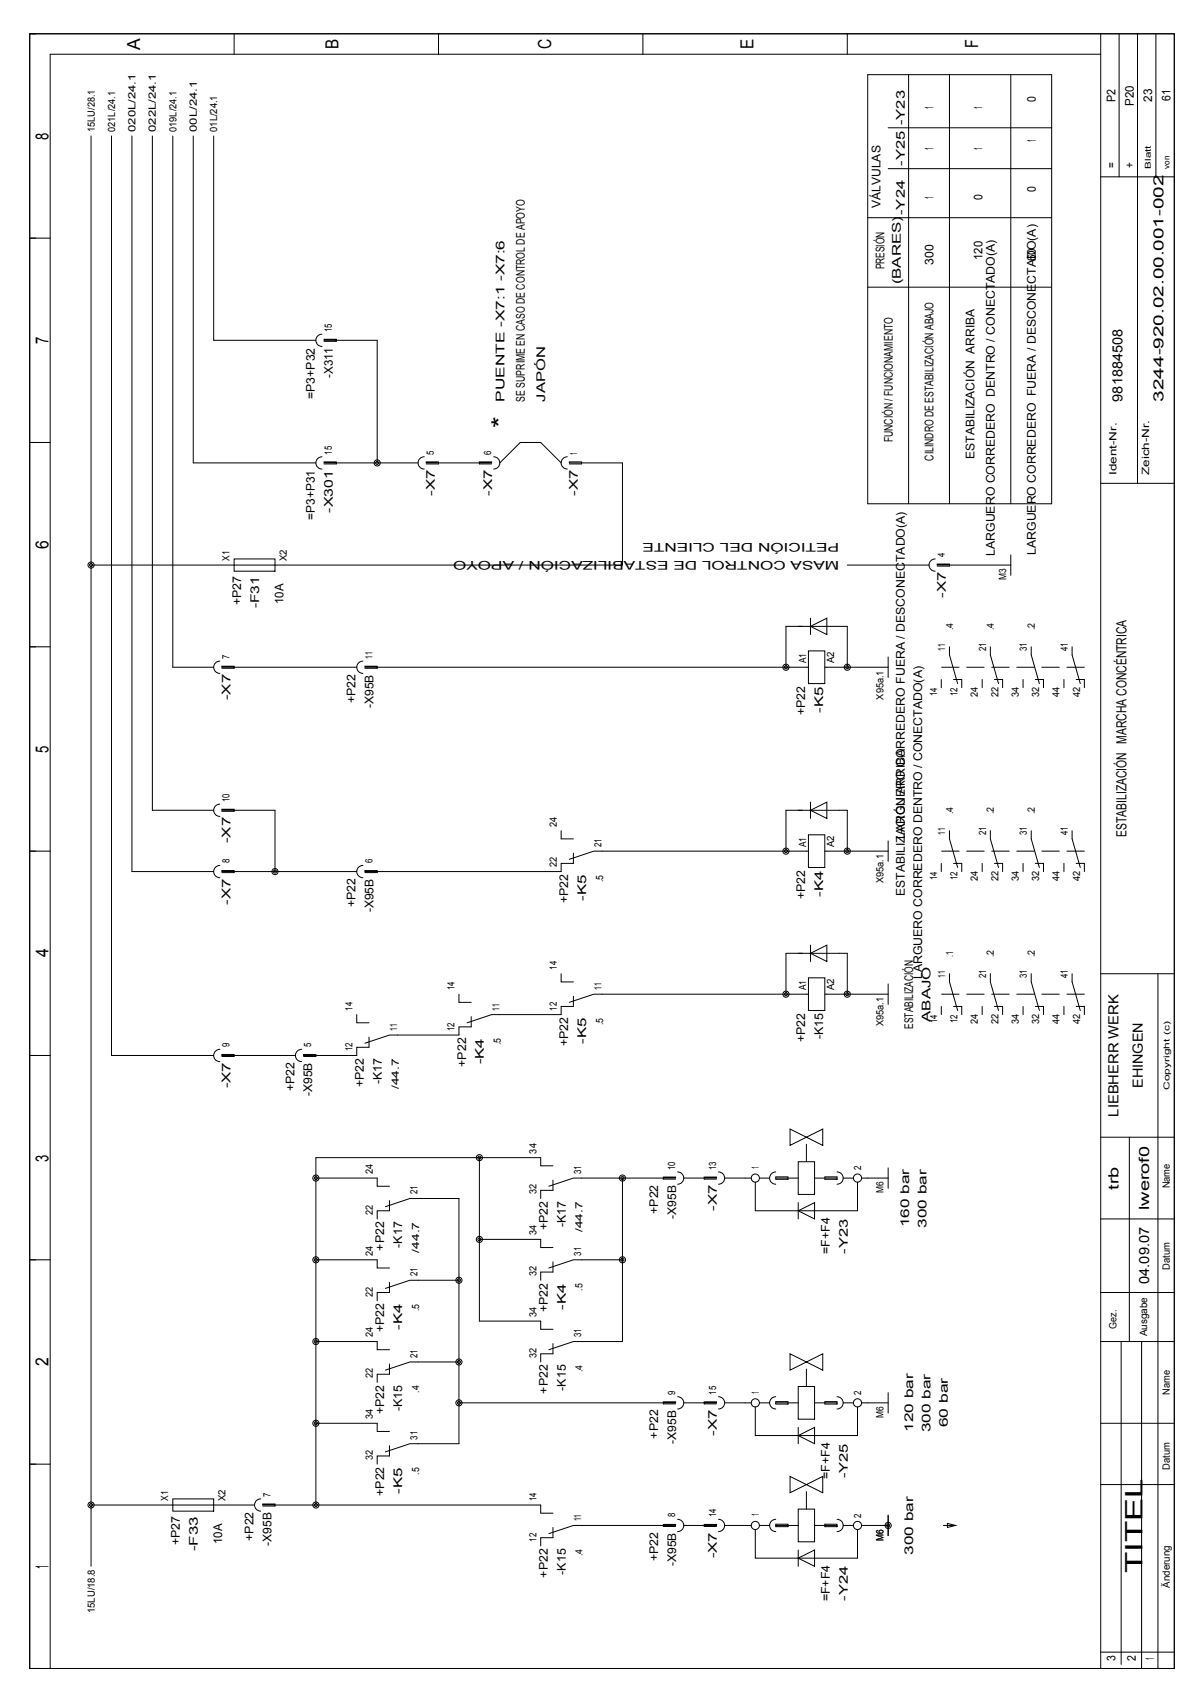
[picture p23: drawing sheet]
<svg xmlns="http://www.w3.org/2000/svg" width="210mm" height="297mm" viewBox="0 0 210 297" stroke-linecap="round" stroke-linejoin="round" font-family="sans-serif">
<defs><g id="words">
<g font-size="4.2">
<text x="89.7" y="75.4" transform="rotate(-90 89.7 75.4)">*</text>
<text x="201.4" y="277.3" transform="rotate(-90 201.4 277.3)">TITEL</text>
</g>
<g font-size="3.2">
<text x="24.7" y="8.7" transform="rotate(-90 24.7 8.7)">A</text>
<text x="59.7" y="8.6" transform="rotate(-90 59.7 8.6)">B</text>
<text x="97.1" y="8.7" transform="rotate(-90 97.1 8.7)">C</text>
<text x="132.8" y="8.6" transform="rotate(-90 132.8 8.6)">E</text>
<text x="172.4" y="8.5" transform="rotate(-90 172.4 8.5)">F</text>
<text x="8.5" y="24.7" transform="rotate(-90 8.5 24.7)">8</text>
<text x="8.5" y="60.7" transform="rotate(-90 8.5 60.7)">7</text>
<text x="8.5" y="96.7" transform="rotate(-90 8.5 96.7)">6</text>
<text x="8.5" y="132.7" transform="rotate(-90 8.5 132.7)">5</text>
<text x="8.5" y="168.8" transform="rotate(-90 8.5 168.8)">4</text>
<text x="8.5" y="204.8" transform="rotate(-90 8.5 204.8)">3</text>
<text x="8.5" y="240.8" transform="rotate(-90 8.5 240.8)">2</text>
<text x="8.5" y="276.5" transform="rotate(-90 8.5 276.5)">1</text>
</g>
<g font-size="2.5">
<text x="197.8" y="70.8" transform="rotate(-90 197.8 70.8)">981884508</text>
<text x="205" y="70.8" transform="rotate(-90 205 70.8)">3244-920.02.00.001-002</text>
<text x="198.6" y="147.5" transform="rotate(-90 198.6 147.5)">ESTABILIZACIÓN MARCHA CONCÉNTRICA</text>
<text x="201.4" y="191.8" transform="rotate(-90 201.4 191.8)">EHINGEN</text>
<text x="197.1" y="196.8" transform="rotate(-90 197.1 196.8)">LIEBHERR WERK</text>
<text x="197.1" y="209.7" transform="rotate(-90 197.1 209.7)">trb</text>
<text x="202.5" y="213.3" transform="rotate(-90 202.5 213.3)">lwerof0</text>
<text x="202.5" y="226.3" transform="rotate(-90 202.5 226.3)">04.09.07</text>
</g>
<g font-size="2.1">
<text x="196.6" y="18" transform="rotate(-90 196.6 18)">P2</text>
<text x="203.1" y="17.9" transform="rotate(-90 203.1 17.9)">23</text>
<text x="206.3" y="17.7" transform="rotate(-90 206.3 17.7)">61</text>
<text x="159.5" y="22.1" transform="rotate(-90 159.5 22.1)">-Y23</text>
<text x="164.5" y="19.2" transform="rotate(-90 164.5 19.2)">1</text>
<text x="173.2" y="19.2" transform="rotate(-90 173.2 19.2)">1</text>
<text x="182.5" y="18" transform="rotate(-90 182.5 18)">0</text>
<text x="199.8" y="18.6" transform="rotate(-90 199.8 18.6)">P20</text>
<text x="159.5" y="29.3" transform="rotate(-90 159.5 29.3)">-Y25</text>
<text x="164.5" y="26.4" transform="rotate(-90 164.5 26.4)">1</text>
<text x="173.2" y="26.4" transform="rotate(-90 173.2 26.4)">1</text>
<text x="182.5" y="25" transform="rotate(-90 182.5 25)">1</text>
<text x="196.6" y="29.6" transform="rotate(-90 196.6 29.6)">=</text>
<text x="199.8" y="29.6" transform="rotate(-90 199.8 29.6)">+</text>
<text x="164.5" y="35.1" transform="rotate(-90 164.5 35.1)">1</text>
<text x="173.2" y="35.3" transform="rotate(-90 173.2 35.3)">0</text>
<text x="182.5" y="33.9" transform="rotate(-90 182.5 33.9)">0</text>
<text x="155.2" y="36.7" transform="rotate(-90 155.2 36.7)">VÁLVULAS</text>
<text x="159.5" y="37.9" transform="rotate(-90 159.5 37.9)">-Y24</text>
<text x="155.9" y="47.5" transform="rotate(-90 155.9 47.5)">PRESIÓN</text>
<text x="164.5" y="46.6" transform="rotate(-90 164.5 46.6)">300</text>
<text x="173.2" y="45.9" transform="rotate(-90 173.2 45.9)">120</text>
<text x="182.5" y="46" transform="rotate(-90 182.5 46)">60</text>
<text x="158.8" y="50.1" transform="rotate(-90 158.8 50.1)">(BARES)</text>
<text x="55.5" y="70.3" transform="rotate(-90 55.5 70.3)">=P3+P32</text>
<text x="58.6" y="66.6" transform="rotate(-90 58.6 66.6)">-X311</text>
<text x="88.9" y="70.8" transform="rotate(-90 88.9 70.8)">PUENTE -X7:1 -X7:6</text>
<text x="92.5" y="70.8" transform="rotate(-90 92.5 70.8)">SE SUPRIME EN CASO DE CONTROL DE APOYO</text>
<text x="96.1" y="70.8" transform="rotate(-90 96.1 70.8)">JAPÓN</text>
<text x="157.3" y="78" transform="rotate(-90 157.3 78)">FUNCIÓN / FUNCIONAMIENTO</text>
<text x="164.5" y="81.2" transform="rotate(-90 164.5 81.2)">CILINDRO DE ESTABILIZACIÓN ABAJO</text>
<text x="171.7" y="80.9" transform="rotate(-90 171.7 80.9)">ESTABILIZACIÓN ARRIBA</text>
<text x="76.6" y="87.4" transform="rotate(-90 76.6 87.4)">-X7</text>
<text x="86.7" y="87.4" transform="rotate(-90 86.7 87.4)">-X7</text>
<text x="101.9" y="87.4" transform="rotate(-90 101.9 87.4)">-X7</text>
<text x="55.5" y="91.6" transform="rotate(-90 55.5 91.6)">=P3+P31</text>
<text x="58.6" y="90.4" transform="rotate(-90 58.6 90.4)">-X301</text>
<text x="147.9" y="95.8" transform="rotate(-180 147.9 95.8)">PETICIÓN DEL CLIENTE</text>
<text x="147.9" y="98.8" transform="rotate(-180 147.9 98.8)">MASA CONTROL DE ESTABILIZACIÓN / APOYO</text>
<text x="175.3" y="98" transform="rotate(-90 175.3 98)">LARGUERO CORREDERO DENTRO / CONECTADO(A)</text>
<text x="182.5" y="97.8" transform="rotate(-90 182.5 97.8)">LARGUERO CORREDERO FUERA / DESCONECTADO(A)</text>
<text x="42.5" y="106.7" transform="rotate(-90 42.5 106.7)">+P27</text>
<text x="45.7" y="107.3" transform="rotate(-90 45.7 107.3)">-F31</text>
<text x="50" y="106.5" transform="rotate(-90 50 106.5)">10A</text>
<text x="166.7" y="105.4" transform="rotate(-90 166.7 105.4)">-X7</text>
<text x="40.6" y="123.4" transform="rotate(-90 40.6 123.4)">-X7</text>
<text x="62.7" y="123.9" transform="rotate(-90 62.7 123.9)">+P22</text>
<text x="65.8" y="124.8" transform="rotate(-90 65.8 124.8)">-X95B</text>
<text x="145.1" y="125.7" transform="rotate(-90 145.1 125.7)">-K5</text>
<text x="141.9" y="126.1" transform="rotate(-90 141.9 126.1)">+P22</text>
<text x="40.6" y="148.6" transform="rotate(-90 40.6 148.6)">-X7</text>
<text x="159.5" y="148" transform="rotate(-90 159.5 148)">LARGUERO CORREDERO FUERA / DESCONECTADO(A)</text>
<text x="40.6" y="159.4" transform="rotate(-90 40.6 159.4)">-X7</text>
<text x="62.7" y="160" transform="rotate(-90 62.7 160)">+P22</text>
<text x="65.8" y="160.8" transform="rotate(-90 65.8 160.8)">-X95B</text>
<text x="100.1" y="159.2" transform="rotate(-90 100.1 159.2)">+P22</text>
<text x="103.3" y="158.8" transform="rotate(-90 103.3 158.8)">-K5</text>
<text x="141.9" y="158.5" transform="rotate(-90 141.9 158.5)">+P22</text>
<text x="145.1" y="158.1" transform="rotate(-90 145.1 158.1)">-K4</text>
<text x="159.5" y="157.9" transform="rotate(-90 159.5 157.9)">ESTABILIZACIÓN ARRIBA</text>
<text x="162.6" y="172.6" transform="rotate(-90 162.6 172.6)">LARGUERO CORREDERO DENTRO / CONECTADO(A)</text>
<text x="100.1" y="184.4" transform="rotate(-90 100.1 184.4)">+P22</text>
<text x="103.3" y="184" transform="rotate(-90 103.3 184)">-K5</text>
<text x="141.9" y="183.7" transform="rotate(-90 141.9 183.7)">+P22</text>
<text x="145.1" y="183.2" transform="rotate(-90 145.1 183.2)">-K15</text>
<text x="160.9" y="181.4" transform="rotate(-90 160.9 181.4)">ESTABILIZACIÓN</text>
<text x="164" y="180.1" transform="rotate(-90 164 180.1)">ABAJO</text>
<text x="40.6" y="191.9" transform="rotate(-90 40.6 191.9)">-X7</text>
<text x="64.1" y="191.7" transform="rotate(-90 64.1 191.7)">+P22</text>
<text x="67.3" y="191.1" transform="rotate(-90 67.3 191.1)">-K17</text>
<text x="82.1" y="188.1" transform="rotate(-90 82.1 188.1)">+P22</text>
<text x="85.3" y="187.6" transform="rotate(-90 85.3 187.6)">-K4</text>
<text x="51.9" y="192.4" transform="rotate(-90 51.9 192.4)">+P22</text>
<text x="55" y="193.2" transform="rotate(-90 55 193.2)">-X95B</text>
<text x="116" y="214" transform="rotate(-90 116 214)">+P22</text>
<text x="119.1" y="214.9" transform="rotate(-90 119.1 214.9)">-X95B</text>
<text x="126.3" y="213.5" transform="rotate(-90 126.3 213.5)">-X7</text>
<text x="67.7" y="220.5" transform="rotate(-90 67.7 220.5)">+P22</text>
<text x="70.9" y="220" transform="rotate(-90 70.9 220)">-K17</text>
<text x="96.5" y="216.9" transform="rotate(-90 96.5 216.9)">+P22</text>
<text x="99.7" y="216.4" transform="rotate(-90 99.7 216.4)">-K17</text>
<text x="146.3" y="221.1" transform="rotate(-90 146.3 221.1)">=F+F4</text>
<text x="149.4" y="221" transform="rotate(-90 149.4 221)">-Y23</text>
<text x="160.2" y="216.4" transform="rotate(-90 160.2 216.4)">160 bar</text>
<text x="163.3" y="216.5" transform="rotate(-90 163.3 216.5)">300 bar</text>
<text x="96.5" y="231.3" transform="rotate(-90 96.5 231.3)">+P22</text>
<text x="99.7" y="230.9" transform="rotate(-90 99.7 230.9)">-K4</text>
<text x="67.7" y="234.9" transform="rotate(-90 67.7 234.9)">+P22</text>
<text x="70.9" y="234.5" transform="rotate(-90 70.9 234.5)">-K4</text>
<text x="96.5" y="245.7" transform="rotate(-90 96.5 245.7)">+P22</text>
<text x="99.7" y="245.2" transform="rotate(-90 99.7 245.2)">-K15</text>
<text x="67.7" y="249.3" transform="rotate(-90 67.7 249.3)">+P22</text>
<text x="70.9" y="248.8" transform="rotate(-90 70.9 248.8)">-K15</text>
<text x="167.1" y="251.6" transform="rotate(-90 167.1 251.6)">60 bar</text>
<text x="116" y="253.6" transform="rotate(-90 116 253.6)">+P22</text>
<text x="119.1" y="254.5" transform="rotate(-90 119.1 254.5)">-X95B</text>
<text x="126.3" y="253.1" transform="rotate(-90 126.3 253.1)">-X7</text>
<text x="160.9" y="252.4" transform="rotate(-90 160.9 252.4)">120 bar</text>
<text x="164" y="252.5" transform="rotate(-90 164 252.5)">300 bar</text>
<text x="67.7" y="263.7" transform="rotate(-90 67.7 263.7)">+P22</text>
<text x="70.9" y="263.3" transform="rotate(-90 70.9 263.3)">-K5</text>
<text x="146.3" y="260.7" transform="rotate(-90 146.3 260.7)">=F+F4</text>
<text x="149.4" y="260.6" transform="rotate(-90 149.4 260.6)">-Y25</text>
<text x="31.7" y="272.4" transform="rotate(-90 31.7 272.4)">+P27</text>
<text x="34.9" y="273.5" transform="rotate(-90 34.9 273.5)">-F33</text>
<text x="39.2" y="272.2" transform="rotate(-90 39.2 272.2)">10A</text>
<text x="44.7" y="271.6" transform="rotate(-90 44.7 271.6)">+P22</text>
<text x="47.8" y="272.5" transform="rotate(-90 47.8 272.5)">-X95B</text>
<text x="116" y="275.2" transform="rotate(-90 116 275.2)">+P22</text>
<text x="126.3" y="274.7" transform="rotate(-90 126.3 274.7)">-X7</text>
<text x="160.9" y="274.1" transform="rotate(-90 160.9 274.1)">300 bar</text>
<text x="96.5" y="278.1" transform="rotate(-90 96.5 278.1)">+P22</text>
<text x="99.7" y="277.6" transform="rotate(-90 99.7 277.6)">-K15</text>
<text x="119.1" y="276.1" transform="rotate(-90 119.1 276.1)">-X95B</text>
<text x="146.3" y="282.3" transform="rotate(-90 146.3 282.3)">=F+F4</text>
<text x="149.4" y="282.2" transform="rotate(-90 149.4 282.2)">-Y24</text>
<text x="196.6" y="292.9" transform="rotate(-90 196.6 292.9)">3</text>
<text x="200.2" y="292.8" transform="rotate(-90 200.2 292.8)">2</text>
<text x="203.4" y="292.6" transform="rotate(-90 203.4 292.6)">1</text>
</g>
<g font-size="1.8">
<text x="16.7" y="23.2" transform="rotate(-90 16.7 23.2)">15LU/28.1</text>
<text x="20.3" y="23.2" transform="rotate(-90 20.3 23.2)">021L/24.1</text>
<text x="23.9" y="23.2" transform="rotate(-90 23.9 23.2)">020L/24.1</text>
<text x="27.5" y="23.2" transform="rotate(-90 27.5 23.2)">022L/24.1</text>
<text x="31.1" y="23.2" transform="rotate(-90 31.1 23.2)">019L/24.1</text>
<text x="34.7" y="23.2" transform="rotate(-90 34.7 23.2)">00L/24.1</text>
<text x="38.3" y="23.2" transform="rotate(-90 38.3 23.2)">01L/24.1</text>
<text x="58.5" y="58.5" transform="rotate(-90 58.5 58.5)">15</text>
<text x="58.5" y="80.2" transform="rotate(-90 58.5 80.2)">15</text>
<text x="76.5" y="80.2" transform="rotate(-90 76.5 80.2)">5</text>
<text x="86.6" y="80.2" transform="rotate(-90 86.6 80.2)">6</text>
<text x="101.7" y="80.2" transform="rotate(-90 101.7 80.2)">1</text>
<text x="196.8" y="83.8" transform="rotate(-90 196.8 83.8)">Ident-Nr.</text>
<text x="202.6" y="83.8" transform="rotate(-90 202.6 83.8)">Zeich-Nr.</text>
<text x="40.5" y="98.9" transform="rotate(-90 40.5 98.9)">X1</text>
<text x="50.5" y="98.9" transform="rotate(-90 50.5 98.9)">X2</text>
<text x="166.5" y="98.2" transform="rotate(-90 166.5 98.2)">4</text>
<text x="177.3" y="102.3" transform="rotate(-90 177.3 102.3)">M3</text>
<text x="168" y="111.1" transform="rotate(-90 168 111.1)">.4</text>
<text x="175.2" y="111.1" transform="rotate(-90 175.2 111.1)">.4</text>
<text x="182.4" y="111.1" transform="rotate(-90 182.4 111.1)">.2</text>
<text x="40.5" y="116.2" transform="rotate(-90 40.5 116.2)">7</text>
<text x="65.7" y="116.2" transform="rotate(-90 65.7 116.2)">11</text>
<text x="142.1" y="116.9" transform="rotate(-90 142.1 116.9)">A1</text>
<text x="147" y="116.9" transform="rotate(-90 147 116.9)">A2</text>
<text x="166.6" y="114.7" transform="rotate(-90 166.6 114.7)">11</text>
<text x="173.8" y="114.8" transform="rotate(-90 173.8 114.8)">21</text>
<text x="181" y="114.8" transform="rotate(-90 181 114.8)">31</text>
<text x="188.2" y="114.8" transform="rotate(-90 188.2 114.8)">41</text>
<text x="155.7" y="123.3" transform="rotate(-90 155.7 123.3)">X95a.1</text>
<text x="165.1" y="122.7" transform="rotate(-90 165.1 122.7)">14</text>
<text x="168.7" y="122.7" transform="rotate(-90 168.7 122.7)">12</text>
<text x="172.3" y="122.8" transform="rotate(-90 172.3 122.8)">24</text>
<text x="175.9" y="122.8" transform="rotate(-90 175.9 122.8)">22</text>
<text x="179.5" y="122.8" transform="rotate(-90 179.5 122.8)">34</text>
<text x="183.2" y="122.8" transform="rotate(-90 183.2 122.8)">32</text>
<text x="186.8" y="122.8" transform="rotate(-90 186.8 122.8)">44</text>
<text x="190.4" y="122.8" transform="rotate(-90 190.4 122.8)">42</text>
<text x="40.5" y="141.4" transform="rotate(-90 40.5 141.4)">10</text>
<text x="168" y="143.6" transform="rotate(-90 168 143.6)">.4</text>
<text x="175.2" y="143.6" transform="rotate(-90 175.2 143.6)">.2</text>
<text x="182.4" y="143.6" transform="rotate(-90 182.4 143.6)">.2</text>
<text x="98.1" y="145.7" transform="rotate(-90 98.1 145.7)">24</text>
<text x="106" y="149.3" transform="rotate(-90 106 149.3)">21</text>
<text x="142.1" y="149.3" transform="rotate(-90 142.1 149.3)">A1</text>
<text x="147" y="149.3" transform="rotate(-90 147 149.3)">A2</text>
<text x="166.6" y="147.1" transform="rotate(-90 166.6 147.1)">11</text>
<text x="173.8" y="147.2" transform="rotate(-90 173.8 147.2)">21</text>
<text x="181" y="147.2" transform="rotate(-90 181 147.2)">31</text>
<text x="188.2" y="147.2" transform="rotate(-90 188.2 147.2)">41</text>
<text x="40.5" y="152.2" transform="rotate(-90 40.5 152.2)">8</text>
<text x="65.7" y="152.2" transform="rotate(-90 65.7 152.2)">6</text>
<text x="98.1" y="152.9" transform="rotate(-90 98.1 152.9)">22</text>
<text x="106.3" y="155.5" transform="rotate(-90 106.3 155.5)">.5</text>
<text x="155.7" y="155.7" transform="rotate(-90 155.7 155.7)">X95a.1</text>
<text x="165.1" y="155.2" transform="rotate(-90 165.1 155.2)">14</text>
<text x="168.7" y="155.2" transform="rotate(-90 168.7 155.2)">12</text>
<text x="172.3" y="155.2" transform="rotate(-90 172.3 155.2)">24</text>
<text x="175.9" y="155.2" transform="rotate(-90 175.9 155.2)">22</text>
<text x="179.5" y="155.2" transform="rotate(-90 179.5 155.2)">34</text>
<text x="183.2" y="155.2" transform="rotate(-90 183.2 155.2)">32</text>
<text x="186.8" y="155.2" transform="rotate(-90 186.8 155.2)">44</text>
<text x="190.4" y="155.2" transform="rotate(-90 190.4 155.2)">42</text>
<text x="98.1" y="170.9" transform="rotate(-90 98.1 170.9)">14</text>
<text x="166.6" y="172.3" transform="rotate(-90 166.6 172.3)">11</text>
<text x="168" y="168.8" transform="rotate(-90 168 168.8)">.1</text>
<text x="173.8" y="172.4" transform="rotate(-90 173.8 172.4)">21</text>
<text x="175.2" y="168.8" transform="rotate(-90 175.2 168.8)">.2</text>
<text x="181" y="172.4" transform="rotate(-90 181 172.4)">31</text>
<text x="182.4" y="168.8" transform="rotate(-90 182.4 168.8)">.2</text>
<text x="188.2" y="172.4" transform="rotate(-90 188.2 172.4)">41</text>
<text x="62.1" y="178.1" transform="rotate(-90 62.1 178.1)">14</text>
<text x="80.1" y="174.5" transform="rotate(-90 80.1 174.5)">14</text>
<text x="88" y="178.1" transform="rotate(-90 88 178.1)">11</text>
<text x="98.1" y="178.1" transform="rotate(-90 98.1 178.1)">12</text>
<text x="106" y="174.5" transform="rotate(-90 106 174.5)">11</text>
<text x="142.1" y="174.5" transform="rotate(-90 142.1 174.5)">A1</text>
<text x="147" y="174.5" transform="rotate(-90 147 174.5)">A2</text>
<text x="40.5" y="184.6" transform="rotate(-90 40.5 184.6)">9</text>
<text x="54.9" y="184.6" transform="rotate(-90 54.9 184.6)">5</text>
<text x="62.1" y="185.3" transform="rotate(-90 62.1 185.3)">12</text>
<text x="70" y="181.7" transform="rotate(-90 70 181.7)">11</text>
<text x="80.1" y="181.7" transform="rotate(-90 80.1 181.7)">12</text>
<text x="88.3" y="184.3" transform="rotate(-90 88.3 184.3)">.5</text>
<text x="106.3" y="180.7" transform="rotate(-90 106.3 180.7)">.5</text>
<text x="155.7" y="181" transform="rotate(-90 155.7 181)">X95a.1</text>
<text x="165.1" y="180.4" transform="rotate(-90 165.1 180.4)">14</text>
<text x="168.7" y="180.4" transform="rotate(-90 168.7 180.4)">12</text>
<text x="172.3" y="180.5" transform="rotate(-90 172.3 180.5)">24</text>
<text x="175.9" y="180.5" transform="rotate(-90 175.9 180.5)">22</text>
<text x="179.5" y="180.5" transform="rotate(-90 179.5 180.5)">34</text>
<text x="183.2" y="180.5" transform="rotate(-90 183.2 180.5)">32</text>
<text x="186.8" y="180.5" transform="rotate(-90 186.8 180.5)">44</text>
<text x="190.4" y="180.5" transform="rotate(-90 190.4 180.5)">42</text>
<text x="70.3" y="192" transform="rotate(-90 70.3 192)">/44.7</text>
<text x="94.5" y="203.4" transform="rotate(-90 94.5 203.4)">34</text>
<text x="65.7" y="207" transform="rotate(-90 65.7 207)">24</text>
<text x="102.4" y="207" transform="rotate(-90 102.4 207)">31</text>
<text x="119" y="206.2" transform="rotate(-90 119 206.2)">10</text>
<text x="126.2" y="206.2" transform="rotate(-90 126.2 206.2)">13</text>
<text x="133.8" y="206.1" transform="rotate(-90 133.8 206.1)">1</text>
<text x="151.8" y="206.3" transform="rotate(-90 151.8 206.3)">2</text>
<text x="206.2" y="209.5" transform="rotate(-90 206.2 209.5)">Name</text>
<text x="65.7" y="214.2" transform="rotate(-90 65.7 214.2)">22</text>
<text x="73.6" y="210.6" transform="rotate(-90 73.6 210.6)">21</text>
<text x="94.5" y="210.6" transform="rotate(-90 94.5 210.6)">32</text>
<text x="155.7" y="210.4" transform="rotate(-90 155.7 210.4)">M6</text>
<text x="65.7" y="221.4" transform="rotate(-90 65.7 221.4)">24</text>
<text x="73.9" y="220.8" transform="rotate(-90 73.9 220.8)">/44.7</text>
<text x="94.5" y="217.8" transform="rotate(-90 94.5 217.8)">34</text>
<text x="102.4" y="221.4" transform="rotate(-90 102.4 221.4)">31</text>
<text x="102.7" y="217.2" transform="rotate(-90 102.7 217.2)">/44.7</text>
<text x="73.6" y="225" transform="rotate(-90 73.6 225)">21</text>
<text x="94.5" y="225" transform="rotate(-90 94.5 225)">32</text>
<text x="102.7" y="227.5" transform="rotate(-90 102.7 227.5)">.5</text>
<text x="206.2" y="223.8" transform="rotate(-90 206.2 223.8)">Datum</text>
<text x="65.7" y="228.6" transform="rotate(-90 65.7 228.6)">22</text>
<text x="73.9" y="231.1" transform="rotate(-90 73.9 231.1)">.5</text>
<text x="94.5" y="232.2" transform="rotate(-90 94.5 232.2)">34</text>
<text x="65.7" y="235.8" transform="rotate(-90 65.7 235.8)">24</text>
<text x="73.6" y="239.4" transform="rotate(-90 73.6 239.4)">21</text>
<text x="94.5" y="239.4" transform="rotate(-90 94.5 239.4)">32</text>
<text x="102.4" y="235.8" transform="rotate(-90 102.4 235.8)">31</text>
<text x="196.8" y="234.2" transform="rotate(-90 196.8 234.2)">Gez.</text>
<text x="202.2" y="235.6" transform="rotate(-90 202.2 235.6)">Ausgabe</text>
<text x="65.7" y="243" transform="rotate(-90 65.7 243)">22</text>
<text x="73.9" y="245.5" transform="rotate(-90 73.9 245.5)">.4</text>
<text x="102.7" y="241.9" transform="rotate(-90 102.7 241.9)">.4</text>
<text x="119" y="245.9" transform="rotate(-90 119 245.9)">9</text>
<text x="126.2" y="245.9" transform="rotate(-90 126.2 245.9)">15</text>
<text x="133.8" y="245.7" transform="rotate(-90 133.8 245.7)">1</text>
<text x="151.8" y="245.9" transform="rotate(-90 151.8 245.9)">2</text>
<text x="206.2" y="245.9" transform="rotate(-90 206.2 245.9)">Name</text>
<text x="65.7" y="250.2" transform="rotate(-90 65.7 250.2)">34</text>
<text x="155.7" y="250" transform="rotate(-90 155.7 250)">M6</text>
<text x="65.7" y="257.4" transform="rotate(-90 65.7 257.4)">32</text>
<text x="73.6" y="253.8" transform="rotate(-90 73.6 253.8)">31</text>
<text x="47.7" y="263.9" transform="rotate(-90 47.7 263.9)">7</text>
<text x="73.9" y="259.9" transform="rotate(-90 73.9 259.9)">.5</text>
<text x="206.2" y="259.1" transform="rotate(-90 206.2 259.1)">Datum</text>
<text x="29.7" y="264.6" transform="rotate(-90 29.7 264.6)">X1</text>
<text x="39.7" y="264.6" transform="rotate(-90 39.7 264.6)">X2</text>
<text x="94.5" y="264.6" transform="rotate(-90 94.5 264.6)">14</text>
<text x="102.4" y="268.2" transform="rotate(-90 102.4 268.2)">11</text>
<text x="119" y="267.5" transform="rotate(-90 119 267.5)">8</text>
<text x="126.2" y="267.5" transform="rotate(-90 126.2 267.5)">14</text>
<text x="133.8" y="267.3" transform="rotate(-90 133.8 267.3)">1</text>
<text x="151.8" y="267.5" transform="rotate(-90 151.8 267.5)">2</text>
<text x="94.5" y="271.8" transform="rotate(-90 94.5 271.8)">12</text>
<text x="102.7" y="274.4" transform="rotate(-90 102.7 274.4)">.4</text>
<text x="155.7" y="271.6" transform="rotate(-90 155.7 271.6)">M6</text>
<text x="206.2" y="279.9" transform="rotate(-90 206.2 279.9)">Änderung</text>
<text x="16.7" y="284.4" transform="rotate(-90 16.7 284.4)">15LU/18.8</text>
</g>
<g font-size="1.4">
<text x="202.9" y="29.7" transform="rotate(-90 202.9 29.7)">Blatt</text>
<text x="206.1" y="29.7" transform="rotate(-90 206.1 29.7)">von</text>
<text x="206.1" y="192.1" transform="rotate(-90 206.1 192.1)">Copyright (c)</text>
</g>
</g></defs>
<g fill="none" stroke="#000" stroke-width=".18">
<path d="M5.2 6h201.8v288.1h-201.8zM41.3 6v3.6M77.3 6v3.6M113.3 6v3.6M149.3 6v3.6M152.9 13.2h32.4v75.6h-32.4zM160.1 13.2v75.6M167.3 13.2v75.6M178.1 13.2v75.6M194 9.6h-185.2v284.5M194 6v288.1M197.2 6v25.2"/>
<path d="M200.5 6v79.2M203.7 6v25.2M16 24v252.1M19.6 24l.1 162.1h18M23.3 24v129.6h14.4M26.9 24v118.8h10.8M30.5 24v93.6h7.2M34.1 24v57.6h21.6M37.7 24v36h18M152.9 38.4h32.4M156.5 22.5h28.8M156.5 29.7h28.8"/>
<path d="M194 31.2h13M5.2 42h3.6M56.8 58.9a1.08 1.08 0 0 0-1.1 1.1 1.08 1.08 0 0 0 1.1 1.1M152.9 50.6h32.4M5.2 78h3.6M57.1 60.2h2.2v-.4h-2.2v.2h9.4v21.6M41.3 98.5h7.2v2.2h-7.2zM56.8 80.5a1.08 1.08 0 0 0-1.1 1.1 1.08 1.08 0 0 0 1.1 1.1M73.7 81.6h-16.6v-.2h2.2v.4h-2.2M74.8 80.5a1.08 1.08 0 0 0-1.1 1.1 1.08 1.08 0 0 0 1.1 1.1M86.6 81.8h-2.1v-.4h2.1v.2h-11.5v-.2h2.2v.4h-2.2M87 80.5a1.08 1.08 0 0 1 1.1 1.1 1.08 1.08 0 0 1-1.1 1.1"/>
<path d="M88.1 81.6l3.6-3.6h3.6l3.6 3.6M100 80.5a1.08 1.08 0 0 0-1.1 1.1 1.08 1.08 0 0 0 1.1 1.1M100.3 81.8h2.2v-.4h-2.2v.2h9.4v18h-93.7M149.3 99.6h14.4M164.8 98.5a1.08 1.08 0 0 0-1.1 1.1 1.08 1.08 0 0 0 1.1 1.1M178.1 97.8v3.6M178.1 99.6h-12.9v-.2h2.1v.4h-2.1M194 85.2h13M5.2 114h3.6M38.7 116.5a1.08 1.08 0 0 0-1 1.1 1.08 1.08 0 0 0 1 1.1M41.3 117.6h-2.2v-.2h2.2v.4h-2.2M41.3 117.6h21.6"/>
<path d="M64 116.5a1.08 1.08 0 0 0-1.1 1.1 1.08 1.08 0 0 0 1.1 1.1M138.5 117.6v-7.2h10.8v7.2M142.5 117.6h-78.2v-.2h2.2v.4h-2.2M142.5 114.7h2.9v5.8h-2.9zM142.8 109v2.9M142.8 110.4l2.9-1.4v2.9zM156.5 115.8v3.6M156.5 117.6h-11.1M165.9 119.8v1.4M167.3 114v1.5l1.5 5M168.1 119.8h1.4v1.4M173.1 119.8v1.4"/>
<path d="M174.5 114v1.5l1.5 5M175.3 119.8h1.4v1.4M180.3 119.8v1.4M181.7 114v1.5l1.5 5M182.5 119.8h1.4v1.4M187.5 119.8v1.4M188.9 114v1.5l1.5 5M189.7 119.8h1.4v1.4M5.2 150h3.6M38.7 152.6a1.08 1.08 0 0 0-1 1 1.08 1.08 0 0 0 1 1.1M38.7 141.8a1.08 1.08 0 0 0-1 1 1.08 1.08 0 0 0 1 1.1M41.3 153.6h-2.2v-.1h2.2v.3h-2.2"/>
<path d="M41.3 142.8h-2.2v-.1h2.2v.3h-2.2M41.3 142.8h7.2v10.8M41.3 153.6h21.6M64 152.6a1.08 1.08 0 0 0-1.1 1 1.08 1.08 0 0 0 1.1 1.1M98.9 146.4v1.5h2.2M101.1 150.4v1.8h-2.2v1.4h-34.6v-.1h2.2v.3h-2.2M138.5 150v-7.2h10.8v7.2M142.5 150h-37.8l-4.4 1.5M142.5 147.2h2.9v5.7h-2.9zM142.8 141.4v2.9M142.8 142.8l2.9-1.4v2.9zM156.5 148.2v3.6"/>
<path d="M156.5 150h-11.1M165.9 152.2v1.4M167.3 146.4v1.5l1.5 5M168.1 152.2h1.4v1.4M173.1 152.2v1.4M174.5 146.4v1.5l1.5 5M175.3 152.2h1.4v1.4M180.3 152.2v1.4M181.7 146.4v1.5l1.5 5M182.5 152.2h1.4v1.4M187.5 152.2v1.4M188.9 146.4v1.5l1.5 5"/>
<path d="M189.7 152.2h1.4v1.4M62.9 178.9v1.4h2.1M80.9 175.3v1.4h2.1M83 179.2v1.8h-2.1v1.5h-12.3l-4.3 1.4M98.9 171.7v1.4h2.2M101.1 175.6v1.8h-2.2v1.5h-12.3l-4.3 1.4M138.5 175.3v-7.2h10.8v7.2M142.5 175.3h-37.8l-4.4 1.4M142.5 172.4h2.9v5.7h-2.9zM142.8 166.6v2.9M142.8 168.1l2.9-1.5v2.9zM156.5 173.5v3.6"/>
<path d="M156.5 175.3h-11.1M165.9 177.4v1.5M167.3 171.7v1.4l1.5 5M168.1 177.4h1.4v1.5M173.1 177.4v1.5M174.5 171.7v1.4l1.5 5M175.3 177.4h1.4v1.5M180.3 177.4v1.5M181.7 171.7v1.4l1.5 5M182.5 177.4h1.4v1.5M187.5 177.4v1.5M188.9 171.7v1.4l1.5 5"/>
<path d="M189.7 177.4h1.4v1.5M194 171.7h13M204.1 171.7v122.4M5.2 186.1h3.6M38.7 185a1.08 1.08 0 0 0-1 1.1 1.08 1.08 0 0 0 1 1M41.3 186.1h-2.2v-.2h2.2v.3h-2.2M41.3 186.1h10.8M53.1 185a1.08 1.08 0 0 0-1 1.1 1.08 1.08 0 0 0 1 1M55.7 186.1h-2.2v-.2h2.2v.3h-2.2M65 182.8v1.8h-2.1v1.5h-7.2M139.2 199l5.8 2.9v-2.9l-5.8 2.9zM55.7 207.7h10.8"/>
<path d="M66.5 207.7v1.4h2.1M67.9 212.7l4.3-1.4h8.7v43.2h-8.7l-4.3 1.4M68.6 211.6v1.8h-2.1v1.5M84.5 204.1v28.8h10.8v1.4h2.2M84.5 218.5h10.8v1.4h2.2M97.5 208v1.8h-2.2v1.5M97.5 205.5h-2.2v-1.4h-39.6v61.2M102.5 207.7h-1.4l-4.4 1.4M102.5 207.7h16.6v-.2h-2.2v.4h2.2M109.7 207.7v28.8h-8.6l-4.4 1.4M119.4 206.6a1.08 1.08 0 0 1 1.1 1.1 1.08 1.08 0 0 1-1.1 1.1M120.5 207.7h5.8v-.2h-2.2v.4h2.2"/>
<path d="M126.6 206.6a1.08 1.08 0 0 1 1.1 1.1 1.08 1.08 0 0 1-1.1 1.1M127.7 207.7h3.6M131.3 207.7h1.1M133.8 207.7h1.8M136.7 207.7h4M136.7 206.6a1.08 1.08 0 0 0-1.1 1.1 1.08 1.08 0 0 0 1.1 1.1M136.7 207.5h2.2v.4h-2.2zM140.7 212v2.9M140.7 213.4l2.9-1.4v2.9zM140.7 204.8h2.9v5.8h-2.9zM143.6 207.7h3.9M145.4 207.5h2.1v.4h-2.1z"/>
<path d="M147.5 206.6a1.08 1.08 0 0 1 1.1 1.1 1.08 1.08 0 0 1-1.1 1.1M148.6 207.7h1.8M151.1 208.4v5h-18v-5M151.8 207.7h1.1M152.9 207.7h3.6M156.5 205.9v3.6M194 214.9h13M194 200.5h13M199 200.5v36M5.2 222.1h3.6M55.7 236.5h10.8v1.4h2.1M55.7 222.1h10.8v1.4h2.1"/>
<path d="M68.6 226v1.8h-2.1v1.5M80.9 225.7h-8.7l-4.3 1.4M97.5 222.4v1.8h-2.2v1.5M97.5 236.9v1.8h-2.2v1.4M109.7 222.1h-8.6l-4.4 1.4M139.2 238.7l5.8 2.8v-2.8l-5.8 2.8zM194 236.5h13M194 227.8h13M197.6 236.5v56.9M201.2 236.5v57.6M5.2 258.1h3.6M55.7 250.9h10.8v1.4h2.1"/>
<path d="M68.6 240.5v1.8h-2.1v1.4M68.6 254.9v1.8h-2.1v1.4M80.9 247.3h38.2v-.2h-2.2v.4h2.2M80.9 240.1h-8.7l-4.3 1.4M119.4 246.2a1.08 1.08 0 0 1 1.1 1.1 1.08 1.08 0 0 1-1.1 1.1M120.5 247.3h5.8v-.2h-2.2v.4h2.2M126.6 246.2a1.08 1.08 0 0 1 1.1 1.1 1.08 1.08 0 0 1-1.1 1.1M127.7 247.3h4.7M133.8 247.3h1.8M136.7 246.2a1.08 1.08 0 0 0-1.1 1.1 1.08 1.08 0 0 0 1.1 1.1M136.7 247.3h4M136.7 247.1h2.2v.4h-2.2z"/>
<path d="M140.7 251.6v2.9M140.7 253.1l2.9-1.5v2.9zM140.7 244.4h2.9v5.8h-2.9zM143.6 247.3h3.9M145.4 247.1h2.1v.4h-2.1zM147.5 246.2a1.08 1.08 0 0 1 1.1 1.1 1.08 1.08 0 0 1-1.1 1.1M148.6 247.3h1.8M151.1 248v5.1h-18v-5.1M156.5 245.5v3.6M156.5 247.3h-4.7M194 250.9h13M16 265.3h28.9"/>
<path d="M30.5 264.2h7.2v2.2h-7.2zM45.9 264.2a1.08 1.08 0 0 0-1 1.1 1.08 1.08 0 0 0 1 1.1M46.3 265.5h2.2v-.4h-2.2v.2h49v1.5h2.2M97.5 269.3v1.8h-2.2v1.4M119.1 269.1h-2.2v-.4h2.2v.2h-18l-4.4 1.5M119.4 267.8a1.08 1.08 0 0 1 1.1 1.1 1.08 1.08 0 0 1-1.1 1.1M120.5 268.9h5.8v-.2h-2.2v.4h2.2M126.6 267.8a1.08 1.08 0 0 1 1.1 1.1 1.08 1.08 0 0 1-1.1 1.1M127.7 268.9h4.7M133.8 268.9h1.8M136.7 268.9h4M136.7 267.8a1.08 1.08 0 0 0-1.1 1.1 1.08 1.08 0 0 0 1.1 1.1"/>
<path d="M136.7 268.7h2.2v.4h-2.2zM139.2 260.3l5.8 2.8v-2.8l-5.8 2.8zM140.7 273.2v2.9M140.7 274.7l2.9-1.5v2.9zM140.7 266h2.9v5.8h-2.9zM143.6 268.9h3.9M145.4 268.7h2.1v.4h-2.1zM147.5 267.8a1.08 1.08 0 0 1 1.1 1.1 1.08 1.08 0 0 1-1.1 1.1M148.6 268.9h1.8M151.1 269.6v5.1h-18v-5.1M156.5 267.1v3.6M156.5 268.9h-4.7"/>
<path d="M166.3 268.9h2.1M167 268.6l1.4 .3-1.4 .4zM194 261.7h13M194 291.2h13"/>
<circle cx="16" cy="99.6" r=".27"/>
<circle cx="16" cy="99.6" r=".54"/>
<circle cx="66.5" cy="81.6" r=".54"/>
<circle cx="66.5" cy="81.6" r=".27"/>
<circle cx="138.5" cy="117.6" r=".27"/>
<circle cx="138.5" cy="117.6" r=".54"/>
<circle cx="149.3" cy="117.6" r=".27"/>
<circle cx="149.3" cy="117.6" r=".54"/>
<circle cx="48.5" cy="153.6" r=".27"/>
<circle cx="48.5" cy="153.6" r=".54"/>
<circle cx="138.5" cy="150" r=".54"/>
<circle cx="138.5" cy="150" r=".27"/>
<circle cx="149.3" cy="150" r=".27"/>
<circle cx="149.3" cy="150" r=".54"/>
<circle cx="138.5" cy="175.3" r=".54"/>
<circle cx="138.5" cy="175.3" r=".27"/>
<circle cx="149.3" cy="175.3" r=".54"/>
<circle cx="149.3" cy="175.3" r=".27"/>
<circle cx="55.7" cy="207.7" r=".54"/>
<circle cx="55.7" cy="207.7" r=".27"/>
<circle cx="84.5" cy="204.1" r=".27"/>
<circle cx="84.5" cy="218.5" r=".27"/>
<circle cx="84.5" cy="204.1" r=".54"/>
<circle cx="84.5" cy="218.5" r=".54"/>
<circle cx="109.7" cy="207.7" r=".27"/>
<circle cx="109.7" cy="207.7" r=".54"/>
<circle cx="133.1" cy="207.7" r=".72"/>
<circle cx="151.1" cy="207.7" r=".72"/>
<circle cx="55.7" cy="222.1" r=".54"/>
<circle cx="55.7" cy="236.5" r=".54"/>
<circle cx="55.7" cy="236.5" r=".27"/>
<circle cx="55.7" cy="222.1" r=".27"/>
<circle cx="80.9" cy="225.7" r=".54"/>
<circle cx="80.9" cy="225.7" r=".27"/>
<circle cx="109.7" cy="222.1" r=".54"/>
<circle cx="109.7" cy="222.1" r=".27"/>
<circle cx="55.7" cy="250.9" r=".27"/>
<circle cx="55.7" cy="250.9" r=".54"/>
<circle cx="80.9" cy="247.3" r=".54"/>
<circle cx="80.9" cy="240.1" r=".54"/>
<circle cx="80.9" cy="247.3" r=".27"/>
<circle cx="80.9" cy="240.1" r=".27"/>
<circle cx="133.1" cy="247.3" r=".72"/>
<circle cx="151.1" cy="247.3" r=".72"/>
<circle cx="16" cy="265.3" r=".27"/>
<circle cx="16" cy="265.3" r=".54"/>
<circle cx="55.7" cy="265.3" r=".27"/>
<circle cx="55.7" cy="265.3" r=".54"/>
<circle cx="133.1" cy="268.9" r=".72"/>
<circle cx="151.1" cy="268.9" r=".72"/>
<circle cx="156.5" cy="268.9" r=".27"/>
<circle cx="156.5" cy="268.9" r=".54"/>
</g>
<path d="M191.1 117.6h-25.9M191.1 150h-25.9M191.1 175.3h-25.9M142.1 204.8v-4.3M142.1 244.4v-4.3M142.1 266v-4.3" fill="none" stroke="#000" stroke-width=".18" stroke-dasharray="3.1 1.3"/>
<use href="#words"/>
</svg>
